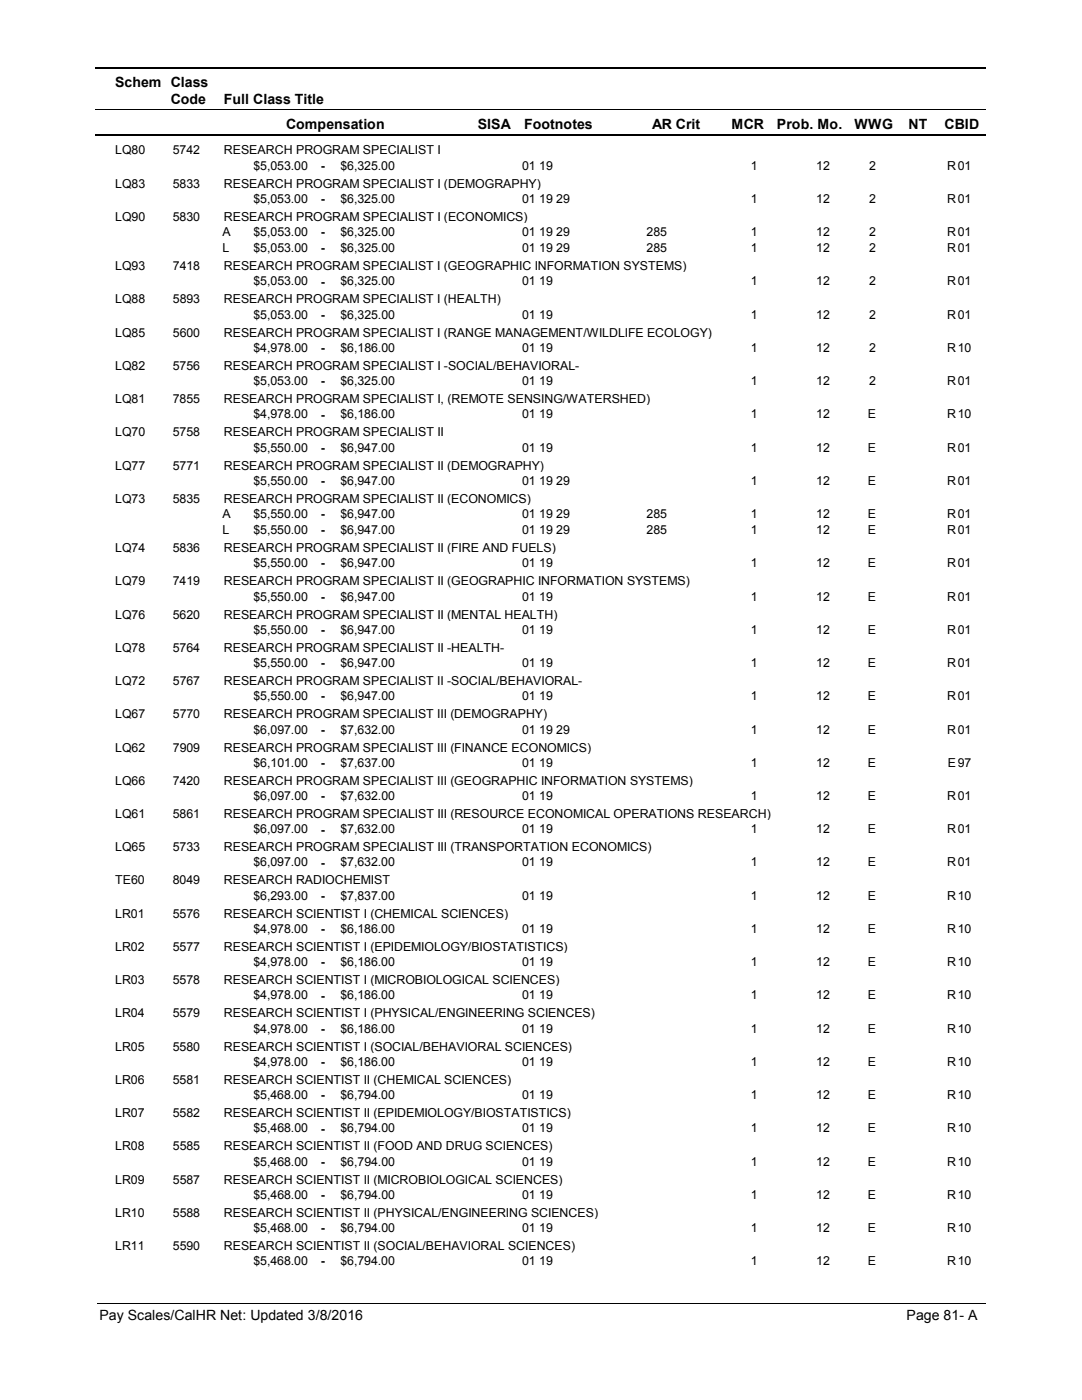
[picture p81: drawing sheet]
<svg xmlns="http://www.w3.org/2000/svg" width="216mm" height="279mm" viewBox="0 0 216 279" stroke-linecap="round" stroke-linejoin="round" font-family="sans-serif">
<defs><g id="words">
<g font-size="2.8">
<text x="23" y="17.3">Schem Class</text>
<text x="34.1" y="20.7">Code</text>
<text x="44.6" y="20.7">Full Class Title</text>
<text x="57.1" y="25.7">Compensation</text>
<text x="95.3" y="25.7">SISA</text>
<text x="104.6" y="25.7">Footnotes</text>
<text x="130.2" y="25.7">AR Crit</text>
<text x="146" y="25.7">MCR</text>
<text x="155.1" y="25.7">Prob. Mo.</text>
<text x="170.5" y="25.7">WWG</text>
<text x="181.3" y="25.7">NT</text>
<text x="188.5" y="25.7">CBID</text>
<text x="19.8" y="263.4">Pay Scales/CalHR Net: Updated 3/8/2016</text>
<text x="180.9" y="263.4">Page 81- A</text>
</g>
<g font-size="2.5">
<text x="23" y="30.8">LQ80</text>
<text x="34.5" y="30.8">5742</text>
<text x="44.7" y="30.8">RESEARCH PROGRAM SPECIALIST I</text>
<text x="50.6" y="33.9">$5,053.00</text>
<text x="64" y="33.9">-</text>
<text x="67.9" y="33.9">$6,325.00</text>
<text x="104.2" y="33.9">01 19</text>
<text x="149.8" y="33.9">1</text>
<text x="162.9" y="33.9">12</text>
<text x="173.5" y="33.9">2</text>
<text x="189" y="33.9">R</text>
<text x="191.1" y="33.9">01</text>
<text x="23" y="37.5">LQ83</text>
<text x="34.5" y="37.5">5833</text>
<text x="44.7" y="37.5">RESEARCH PROGRAM SPECIALIST I (DEMOGRAPHY)</text>
<text x="50.6" y="40.5">$5,053.00</text>
<text x="64" y="40.6">-</text>
<text x="67.9" y="40.5">$6,325.00</text>
<text x="104.2" y="40.5">01 19 29</text>
<text x="149.8" y="40.5">1</text>
<text x="162.9" y="40.5">12</text>
<text x="173.5" y="40.5">2</text>
<text x="189" y="40.5">R</text>
<text x="191.1" y="40.5">01</text>
<text x="23" y="44.1">LQ90</text>
<text x="34.5" y="44.1">5830</text>
<text x="44.4" y="47.2">A</text>
<text x="44.7" y="44.1">RESEARCH PROGRAM SPECIALIST I (ECONOMICS)</text>
<text x="50.6" y="47.2">$5,053.00</text>
<text x="64" y="47.2">-</text>
<text x="67.9" y="47.2">$6,325.00</text>
<text x="104.2" y="47.2">01 19 29</text>
<text x="129" y="47.2">285</text>
<text x="149.8" y="47.2">1</text>
<text x="162.9" y="47.2">12</text>
<text x="173.5" y="47.2">2</text>
<text x="189" y="47.2">R</text>
<text x="191.1" y="47.2">01</text>
<text x="23" y="53.9">LQ93</text>
<text x="34.5" y="53.9">7418</text>
<text x="44.4" y="50.3">L</text>
<text x="44.7" y="53.9">RESEARCH PROGRAM SPECIALIST I (GEOGRAPHIC INFORMATION SYSTEMS)</text>
<text x="50.6" y="50.3">$5,053.00</text>
<text x="64" y="50.4">-</text>
<text x="67.9" y="50.3">$6,325.00</text>
<text x="104.2" y="50.3">01 19 29</text>
<text x="129" y="50.3">285</text>
<text x="149.8" y="50.3">1</text>
<text x="162.9" y="50.3">12</text>
<text x="173.5" y="50.3">2</text>
<text x="189" y="50.3">R</text>
<text x="191.1" y="50.3">01</text>
<text x="50.6" y="57">$5,053.00</text>
<text x="64" y="57">-</text>
<text x="67.9" y="57">$6,325.00</text>
<text x="104.2" y="57">01 19</text>
<text x="149.8" y="57">1</text>
<text x="162.9" y="57">12</text>
<text x="173.5" y="57">2</text>
<text x="189" y="57">R</text>
<text x="191.1" y="57">01</text>
<text x="23" y="60.6">LQ88</text>
<text x="34.5" y="60.6">5893</text>
<text x="44.7" y="60.6">RESEARCH PROGRAM SPECIALIST I (HEALTH)</text>
<text x="50.6" y="63.6">$5,053.00</text>
<text x="64" y="63.7">-</text>
<text x="67.9" y="63.6">$6,325.00</text>
<text x="104.2" y="63.6">01 19</text>
<text x="149.8" y="63.6">1</text>
<text x="162.9" y="63.6">12</text>
<text x="173.5" y="63.6">2</text>
<text x="189" y="63.6">R</text>
<text x="191.1" y="63.6">01</text>
<text x="23" y="67.2">LQ85</text>
<text x="34.5" y="67.2">5600</text>
<text x="44.7" y="67.2">RESEARCH PROGRAM SPECIALIST I (RANGE MANAGEMENT/WILDLIFE ECOLOGY)</text>
<text x="50.6" y="70.2">$4,978.00</text>
<text x="64" y="70.3">-</text>
<text x="67.9" y="70.2">$6,186.00</text>
<text x="104.2" y="70.2">01 19</text>
<text x="149.8" y="70.2">1</text>
<text x="162.9" y="70.2">12</text>
<text x="173.5" y="70.2">2</text>
<text x="189" y="70.2">R</text>
<text x="191.1" y="70.2">10</text>
<text x="23" y="73.8">LQ82</text>
<text x="34.5" y="73.8">5756</text>
<text x="44.7" y="73.8">RESEARCH PROGRAM SPECIALIST I -SOCIAL/BEHAVIORAL-</text>
<text x="50.6" y="76.9">$5,053.00</text>
<text x="64" y="76.9">-</text>
<text x="67.9" y="76.9">$6,325.00</text>
<text x="104.2" y="76.9">01 19</text>
<text x="149.8" y="76.9">1</text>
<text x="162.9" y="76.9">12</text>
<text x="173.5" y="76.9">2</text>
<text x="189" y="76.9">R</text>
<text x="191.1" y="76.9">01</text>
<text x="23" y="80.5">LQ81</text>
<text x="34.5" y="80.5">7855</text>
<text x="44.7" y="80.5">RESEARCH PROGRAM SPECIALIST I, (REMOTE SENSING/WATERSHED)</text>
<text x="50.6" y="83.5">$4,978.00</text>
<text x="64" y="83.6">-</text>
<text x="67.9" y="83.5">$6,186.00</text>
<text x="104.2" y="83.5">01 19</text>
<text x="149.8" y="83.5">1</text>
<text x="162.9" y="83.5">12</text>
<text x="173.2" y="83.5">E</text>
<text x="189" y="83.5">R</text>
<text x="191.1" y="83.5">10</text>
<text x="23" y="87.1">LQ70</text>
<text x="34.5" y="87.1">5758</text>
<text x="44.7" y="87.1">RESEARCH PROGRAM SPECIALIST II</text>
<text x="23" y="93.7">LQ77</text>
<text x="34.5" y="93.7">5771</text>
<text x="44.7" y="93.7">RESEARCH PROGRAM SPECIALIST II (DEMOGRAPHY)</text>
<text x="50.6" y="90.1">$5,550.00</text>
<text x="64" y="90.2">-</text>
<text x="67.9" y="90.1">$6,947.00</text>
<text x="104.2" y="90.1">01 19</text>
<text x="149.8" y="90.1">1</text>
<text x="162.9" y="90.1">12</text>
<text x="173.2" y="90.1">E</text>
<text x="189" y="90.1">R</text>
<text x="191.1" y="90.1">01</text>
<text x="23" y="100.4">LQ73</text>
<text x="34.5" y="100.4">5835</text>
<text x="44.7" y="100.4">RESEARCH PROGRAM SPECIALIST II (ECONOMICS)</text>
<text x="50.6" y="96.8">$5,550.00</text>
<text x="64" y="96.8">-</text>
<text x="67.9" y="96.8">$6,947.00</text>
<text x="104.2" y="96.8">01 19 29</text>
<text x="149.8" y="96.8">1</text>
<text x="162.9" y="96.8">12</text>
<text x="173.2" y="96.8">E</text>
<text x="189" y="96.8">R</text>
<text x="191.1" y="96.8">01</text>
<text x="44.4" y="103.4">A</text>
<text x="44.4" y="106.6">L</text>
<text x="50.6" y="103.4">$5,550.00</text>
<text x="50.6" y="106.6">$5,550.00</text>
<text x="64" y="103.5">-</text>
<text x="64" y="106.6">-</text>
<text x="67.9" y="103.4">$6,947.00</text>
<text x="67.9" y="106.6">$6,947.00</text>
<text x="104.2" y="103.4">01 19 29</text>
<text x="104.2" y="106.6">01 19 29</text>
<text x="129" y="103.4">285</text>
<text x="129" y="106.6">285</text>
<text x="149.8" y="103.4">1</text>
<text x="149.8" y="106.6">1</text>
<text x="162.9" y="103.4">12</text>
<text x="162.9" y="106.6">12</text>
<text x="173.2" y="103.4">E</text>
<text x="173.2" y="106.6">E</text>
<text x="189" y="103.4">R</text>
<text x="189" y="106.6">R</text>
<text x="191.1" y="103.4">01</text>
<text x="191.1" y="106.6">01</text>
<text x="23" y="110.2">LQ74</text>
<text x="34.5" y="110.2">5836</text>
<text x="44.7" y="110.2">RESEARCH PROGRAM SPECIALIST II (FIRE AND FUELS)</text>
<text x="50.6" y="113.2">$5,550.00</text>
<text x="64" y="113.3">-</text>
<text x="67.9" y="113.2">$6,947.00</text>
<text x="104.2" y="113.2">01 19</text>
<text x="149.8" y="113.2">1</text>
<text x="162.9" y="113.2">12</text>
<text x="173.2" y="113.2">E</text>
<text x="189" y="113.2">R</text>
<text x="191.1" y="113.2">01</text>
<text x="23" y="116.8">LQ79</text>
<text x="34.5" y="116.8">7419</text>
<text x="44.7" y="116.8">RESEARCH PROGRAM SPECIALIST II (GEOGRAPHIC INFORMATION SYSTEMS)</text>
<text x="50.6" y="119.9">$5,550.00</text>
<text x="64" y="119.9">-</text>
<text x="67.9" y="119.9">$6,947.00</text>
<text x="104.2" y="119.9">01 19</text>
<text x="149.8" y="119.9">1</text>
<text x="162.9" y="119.9">12</text>
<text x="173.2" y="119.9">E</text>
<text x="189" y="119.9">R</text>
<text x="191.1" y="119.9">01</text>
<text x="23" y="123.4">LQ76</text>
<text x="34.5" y="123.4">5620</text>
<text x="44.7" y="123.4">RESEARCH PROGRAM SPECIALIST II (MENTAL HEALTH)</text>
<text x="23" y="130.1">LQ78</text>
<text x="34.5" y="130.1">5764</text>
<text x="44.7" y="130.1">RESEARCH PROGRAM SPECIALIST II -HEALTH-</text>
<text x="50.6" y="126.5">$5,550.00</text>
<text x="64" y="126.5">-</text>
<text x="67.9" y="126.5">$6,947.00</text>
<text x="104.2" y="126.5">01 19</text>
<text x="149.8" y="126.5">1</text>
<text x="162.9" y="126.5">12</text>
<text x="173.2" y="126.5">E</text>
<text x="189" y="126.5">R</text>
<text x="191.1" y="126.5">01</text>
<text x="23" y="136.7">LQ72</text>
<text x="34.5" y="136.7">5767</text>
<text x="44.7" y="136.7">RESEARCH PROGRAM SPECIALIST II -SOCIAL/BEHAVIORAL-</text>
<text x="50.6" y="133.1">$5,550.00</text>
<text x="64" y="133.2">-</text>
<text x="67.9" y="133.1">$6,947.00</text>
<text x="104.2" y="133.1">01 19</text>
<text x="149.8" y="133.1">1</text>
<text x="162.9" y="133.1">12</text>
<text x="173.2" y="133.1">E</text>
<text x="189" y="133.1">R</text>
<text x="191.1" y="133.1">01</text>
<text x="23" y="143.3">LQ67</text>
<text x="34.5" y="143.3">5770</text>
<text x="44.7" y="143.3">RESEARCH PROGRAM SPECIALIST III (DEMOGRAPHY)</text>
<text x="50.6" y="139.8">$5,550.00</text>
<text x="64" y="139.8">-</text>
<text x="67.9" y="139.8">$6,947.00</text>
<text x="104.2" y="139.8">01 19</text>
<text x="149.8" y="139.8">1</text>
<text x="162.9" y="139.8">12</text>
<text x="173.2" y="139.8">E</text>
<text x="189" y="139.8">R</text>
<text x="191.1" y="139.8">01</text>
<text x="23" y="150">LQ62</text>
<text x="34.5" y="150">7909</text>
<text x="44.7" y="150">RESEARCH PROGRAM SPECIALIST III (FINANCE ECONOMICS)</text>
<text x="50.6" y="146.4">$6,097.00</text>
<text x="64" y="146.4">-</text>
<text x="67.9" y="146.4">$7,632.00</text>
<text x="104.2" y="146.4">01 19 29</text>
<text x="149.8" y="146.4">1</text>
<text x="162.9" y="146.4">12</text>
<text x="173.2" y="146.4">E</text>
<text x="189" y="146.4">R</text>
<text x="191.1" y="146.4">01</text>
<text x="50.6" y="153">$6,101.00</text>
<text x="64" y="153.1">-</text>
<text x="67.9" y="153">$7,637.00</text>
<text x="104.2" y="153">01 19</text>
<text x="149.8" y="153">1</text>
<text x="162.9" y="153">12</text>
<text x="173.2" y="153">E</text>
<text x="189.2" y="153">E</text>
<text x="191.1" y="153">97</text>
<text x="23" y="156.6">LQ66</text>
<text x="34.5" y="156.6">7420</text>
<text x="44.7" y="156.6">RESEARCH PROGRAM SPECIALIST III (GEOGRAPHIC INFORMATION SYSTEMS)</text>
<text x="50.6" y="159.7">$6,097.00</text>
<text x="64" y="159.7">-</text>
<text x="67.9" y="159.7">$7,632.00</text>
<text x="104.2" y="159.7">01 19</text>
<text x="149.8" y="159.7">1</text>
<text x="162.9" y="159.7">12</text>
<text x="173.2" y="159.7">E</text>
<text x="189" y="159.7">R</text>
<text x="191.1" y="159.7">01</text>
<text x="23" y="163.3">LQ61</text>
<text x="34.5" y="163.3">5861</text>
<text x="44.7" y="163.3">RESEARCH PROGRAM SPECIALIST III (RESOURCE ECONOMICAL OPERATIONS RESEARCH)</text>
<text x="50.6" y="166.3">$6,097.00</text>
<text x="64" y="166.4">-</text>
<text x="67.9" y="166.3">$7,632.00</text>
<text x="104.2" y="166.3">01 19</text>
<text x="149.8" y="166.3">1</text>
<text x="162.9" y="166.3">12</text>
<text x="173.2" y="166.3">E</text>
<text x="189" y="166.3">R</text>
<text x="191.1" y="166.3">01</text>
<text x="23" y="169.9">LQ65</text>
<text x="34.5" y="169.9">5733</text>
<text x="44.7" y="169.9">RESEARCH PROGRAM SPECIALIST III (TRANSPORTATION ECONOMICS)</text>
<text x="50.6" y="172.9">$6,097.00</text>
<text x="64" y="173">-</text>
<text x="67.9" y="172.9">$7,632.00</text>
<text x="104.2" y="172.9">01 19</text>
<text x="149.8" y="172.9">1</text>
<text x="162.9" y="172.9">12</text>
<text x="173.2" y="172.9">E</text>
<text x="189" y="172.9">R</text>
<text x="191.1" y="172.9">01</text>
<text x="23" y="176.5">TE60</text>
<text x="34.5" y="176.5">8049</text>
<text x="44.7" y="176.5">RESEARCH RADIOCHEMIST</text>
<text x="50.6" y="179.6">$6,293.00</text>
<text x="64" y="179.6">-</text>
<text x="67.9" y="179.6">$7,837.00</text>
<text x="104.2" y="179.6">01 19</text>
<text x="149.8" y="179.6">1</text>
<text x="162.9" y="179.6">12</text>
<text x="173.2" y="179.6">E</text>
<text x="189" y="179.6">R</text>
<text x="191.1" y="179.6">10</text>
<text x="23" y="183.2">LR01</text>
<text x="34.5" y="183.2">5576</text>
<text x="44.7" y="183.2">RESEARCH SCIENTIST I (CHEMICAL SCIENCES)</text>
<text x="23" y="189.8">LR02</text>
<text x="34.5" y="189.8">5577</text>
<text x="44.7" y="189.8">RESEARCH SCIENTIST I (EPIDEMIOLOGY/BIOSTATISTICS)</text>
<text x="50.6" y="186.2">$4,978.00</text>
<text x="64" y="186.3">-</text>
<text x="67.9" y="186.2">$6,186.00</text>
<text x="104.2" y="186.2">01 19</text>
<text x="149.8" y="186.2">1</text>
<text x="162.9" y="186.2">12</text>
<text x="173.2" y="186.2">E</text>
<text x="189" y="186.2">R</text>
<text x="191.1" y="186.2">10</text>
<text x="23" y="196.4">LR03</text>
<text x="34.5" y="196.4">5578</text>
<text x="44.7" y="196.4">RESEARCH SCIENTIST I (MICROBIOLOGICAL SCIENCES)</text>
<text x="50.6" y="192.8">$4,978.00</text>
<text x="64" y="192.9">-</text>
<text x="67.9" y="192.8">$6,186.00</text>
<text x="104.2" y="192.8">01 19</text>
<text x="149.8" y="192.8">1</text>
<text x="162.9" y="192.8">12</text>
<text x="173.2" y="192.8">E</text>
<text x="189" y="192.8">R</text>
<text x="191.1" y="192.8">10</text>
<text x="23" y="203.1">LR04</text>
<text x="34.5" y="203.1">5579</text>
<text x="44.7" y="203.1">RESEARCH SCIENTIST I (PHYSICAL/ENGINEERING SCIENCES)</text>
<text x="50.6" y="199.5">$4,978.00</text>
<text x="64" y="199.5">-</text>
<text x="67.9" y="199.5">$6,186.00</text>
<text x="104.2" y="199.5">01 19</text>
<text x="149.8" y="199.5">1</text>
<text x="162.9" y="199.5">12</text>
<text x="173.2" y="199.5">E</text>
<text x="189" y="199.5">R</text>
<text x="191.1" y="199.5">10</text>
<text x="23" y="209.7">LR05</text>
<text x="34.5" y="209.7">5580</text>
<text x="44.7" y="209.7">RESEARCH SCIENTIST I (SOCIAL/BEHAVIORAL SCIENCES)</text>
<text x="50.6" y="206.1">$4,978.00</text>
<text x="64" y="206.2">-</text>
<text x="67.9" y="206.1">$6,186.00</text>
<text x="104.2" y="206.1">01 19</text>
<text x="149.8" y="206.1">1</text>
<text x="162.9" y="206.1">12</text>
<text x="173.2" y="206.1">E</text>
<text x="189" y="206.1">R</text>
<text x="191.1" y="206.1">10</text>
<text x="50.6" y="212.7">$4,978.00</text>
<text x="64" y="212.8">-</text>
<text x="67.9" y="212.7">$6,186.00</text>
<text x="104.2" y="212.7">01 19</text>
<text x="149.8" y="212.7">1</text>
<text x="162.9" y="212.7">12</text>
<text x="173.2" y="212.7">E</text>
<text x="189" y="212.7">R</text>
<text x="191.1" y="212.7">10</text>
<text x="23" y="216.3">LR06</text>
<text x="34.5" y="216.3">5581</text>
<text x="44.7" y="216.3">RESEARCH SCIENTIST II (CHEMICAL SCIENCES)</text>
<text x="50.6" y="219.4">$5,468.00</text>
<text x="64" y="219.4">-</text>
<text x="67.9" y="219.4">$6,794.00</text>
<text x="104.2" y="219.4">01 19</text>
<text x="149.8" y="219.4">1</text>
<text x="162.9" y="219.4">12</text>
<text x="173.2" y="219.4">E</text>
<text x="189" y="219.4">R</text>
<text x="191.1" y="219.4">10</text>
<text x="23" y="223">LR07</text>
<text x="34.5" y="223">5582</text>
<text x="44.7" y="223">RESEARCH SCIENTIST II (EPIDEMIOLOGY/BIOSTATISTICS)</text>
<text x="50.6" y="226">$5,468.00</text>
<text x="64" y="226.1">-</text>
<text x="67.9" y="226">$6,794.00</text>
<text x="104.2" y="226">01 19</text>
<text x="149.8" y="226">1</text>
<text x="162.9" y="226">12</text>
<text x="173.2" y="226">E</text>
<text x="189" y="226">R</text>
<text x="191.1" y="226">10</text>
<text x="23" y="229.6">LR08</text>
<text x="34.5" y="229.6">5585</text>
<text x="44.7" y="229.6">RESEARCH SCIENTIST II (FOOD AND DRUG SCIENCES)</text>
<text x="50.6" y="232.6">$5,468.00</text>
<text x="64" y="232.7">-</text>
<text x="67.9" y="232.6">$6,794.00</text>
<text x="104.2" y="232.6">01 19</text>
<text x="149.8" y="232.6">1</text>
<text x="162.9" y="232.6">12</text>
<text x="173.2" y="232.6">E</text>
<text x="189" y="232.6">R</text>
<text x="191.1" y="232.6">10</text>
<text x="23" y="236.2">LR09</text>
<text x="34.5" y="236.2">5587</text>
<text x="44.7" y="236.2">RESEARCH SCIENTIST II (MICROBIOLOGICAL SCIENCES)</text>
<text x="50.6" y="239.3">$5,468.00</text>
<text x="64" y="239.3">-</text>
<text x="67.9" y="239.3">$6,794.00</text>
<text x="104.2" y="239.3">01 19</text>
<text x="149.8" y="239.3">1</text>
<text x="162.9" y="239.3">12</text>
<text x="173.2" y="239.3">E</text>
<text x="189" y="239.3">R</text>
<text x="191.1" y="239.3">10</text>
<text x="23" y="242.9">LR10</text>
<text x="34.5" y="242.9">5588</text>
<text x="44.7" y="242.9">RESEARCH SCIENTIST II (PHYSICAL/ENGINEERING SCIENCES)</text>
<text x="50.6" y="245.9">$5,468.00</text>
<text x="64" y="246">-</text>
<text x="67.9" y="245.9">$6,794.00</text>
<text x="104.2" y="245.9">01 19</text>
<text x="149.8" y="245.9">1</text>
<text x="162.9" y="245.9">12</text>
<text x="173.2" y="245.9">E</text>
<text x="189" y="245.9">R</text>
<text x="191.1" y="245.9">10</text>
<text x="23" y="249.5">LR11</text>
<text x="34.5" y="249.5">5590</text>
<text x="44.7" y="249.5">RESEARCH SCIENTIST II (SOCIAL/BEHAVIORAL SCIENCES)</text>
<text x="50.6" y="252.5">$5,468.00</text>
<text x="64" y="252.6">-</text>
<text x="67.9" y="252.5">$6,794.00</text>
<text x="104.2" y="252.5">01 19</text>
<text x="149.8" y="252.5">1</text>
<text x="162.9" y="252.5">12</text>
<text x="173.2" y="252.5">E</text>
<text x="189" y="252.5">R</text>
<text x="191.1" y="252.5">10</text>
</g>
</g></defs>
<path d="M19 13.5h177.7M19 27h177.7" fill="none" stroke="#000" stroke-width=".36"/>
<path d="M19 21.9h177.7" fill="none" stroke="#000" stroke-width=".2"/>
<g fill="#fff">
<path d="M46.8 31.3h16.3v3h-16.3z" fill-rule="evenodd"/>
<path d="M190.8 31.3h4.1v3h-4.1z" fill-rule="evenodd"/>
<path d="M46.8 37.9h16.3v3h-16.3z" fill-rule="evenodd"/>
<path d="M190.8 37.9h4.1v3h-4.1z" fill-rule="evenodd"/>
<path d="M46.8 44.5h16.3v3h-16.3z" fill-rule="evenodd"/>
<path d="M190.8 44.5h4.1v3h-4.1z" fill-rule="evenodd"/>
<path d="M46.8 47.7h16.3v3h-16.3z" fill-rule="evenodd"/>
<path d="M190.8 47.7h4.1v3h-4.1z" fill-rule="evenodd"/>
<path d="M46.8 54.4h16.3v2.9h-16.3z" fill-rule="evenodd"/>
<path d="M190.8 54.4h4.1v2.9h-4.1z" fill-rule="evenodd"/>
<path d="M46.8 61h16.3v3h-16.3z" fill-rule="evenodd"/>
<path d="M190.8 61h4.1v3h-4.1z" fill-rule="evenodd"/>
<path d="M46.8 67.6h16.3v3h-16.3z" fill-rule="evenodd"/>
<path d="M190.8 67.6h4.1v3h-4.1z" fill-rule="evenodd"/>
<path d="M46.8 74.3h16.3v3h-16.3z" fill-rule="evenodd"/>
<path d="M190.8 74.3h4.1v3h-4.1z" fill-rule="evenodd"/>
<path d="M46.8 80.9h16.3v3h-16.3z" fill-rule="evenodd"/>
<path d="M190.8 80.9h4.1v3h-4.1z" fill-rule="evenodd"/>
<path d="M46.8 87.5h16.3v3h-16.3z" fill-rule="evenodd"/>
<path d="M190.8 87.5h4.1v3h-4.1z" fill-rule="evenodd"/>
<path d="M46.8 94.2h16.3v3h-16.3z" fill-rule="evenodd"/>
<path d="M190.8 94.2h4.1v3h-4.1z" fill-rule="evenodd"/>
<path d="M46.8 100.8h16.3v3h-16.3z" fill-rule="evenodd"/>
<path d="M190.8 100.8h4.1v3h-4.1z" fill-rule="evenodd"/>
<path d="M46.8 104h16.3v3h-16.3z" fill-rule="evenodd"/>
<path d="M190.8 104h4.1v3h-4.1z" fill-rule="evenodd"/>
<path d="M46.8 110.6h16.3v3h-16.3z" fill-rule="evenodd"/>
<path d="M190.8 110.6h4.1v3h-4.1z" fill-rule="evenodd"/>
<path d="M46.8 117.2h16.3v3h-16.3z" fill-rule="evenodd"/>
<path d="M190.8 117.2h4.1v3h-4.1z" fill-rule="evenodd"/>
<path d="M46.8 123.9h16.3v3h-16.3z" fill-rule="evenodd"/>
<path d="M190.8 123.9h4.1v3h-4.1z" fill-rule="evenodd"/>
<path d="M46.8 130.5h16.3v3h-16.3z" fill-rule="evenodd"/>
<path d="M190.8 130.5h4.1v3h-4.1z" fill-rule="evenodd"/>
<path d="M46.8 137.2h16.3v2.9h-16.3z" fill-rule="evenodd"/>
<path d="M190.8 137.2h4.1v2.9h-4.1z" fill-rule="evenodd"/>
<path d="M46.8 143.8h16.3v3h-16.3z" fill-rule="evenodd"/>
<path d="M190.8 143.8h4.1v3h-4.1z" fill-rule="evenodd"/>
<path d="M46.8 150.4h16.3v3h-16.3z" fill-rule="evenodd"/>
<path d="M190.8 150.4h4.1v3h-4.1z" fill-rule="evenodd"/>
<path d="M46.8 157.1h16.3v2.9h-16.3z" fill-rule="evenodd"/>
<path d="M190.8 157.1h4.1v2.9h-4.1z" fill-rule="evenodd"/>
<path d="M46.8 163.7h16.3v3h-16.3z" fill-rule="evenodd"/>
<path d="M190.8 163.7h4.1v3h-4.1z" fill-rule="evenodd"/>
<path d="M46.8 170.3h16.3v3h-16.3z" fill-rule="evenodd"/>
<path d="M190.8 170.3h4.1v3h-4.1z" fill-rule="evenodd"/>
<path d="M46.8 177h16.3v2.9h-16.3z" fill-rule="evenodd"/>
<path d="M190.8 177h4.1v2.9h-4.1z" fill-rule="evenodd"/>
<path d="M46.8 183.6h16.3v3h-16.3z" fill-rule="evenodd"/>
<path d="M190.8 183.6h4.1v3h-4.1z" fill-rule="evenodd"/>
<path d="M46.8 190.2h16.3v3h-16.3z" fill-rule="evenodd"/>
<path d="M190.8 190.2h4.1v3h-4.1z" fill-rule="evenodd"/>
<path d="M46.8 196.9h16.3v2.9h-16.3z" fill-rule="evenodd"/>
<path d="M190.8 196.9h4.1v2.9h-4.1z" fill-rule="evenodd"/>
<path d="M46.8 203.5h16.3v3h-16.3z" fill-rule="evenodd"/>
<path d="M190.8 203.5h4.1v3h-4.1z" fill-rule="evenodd"/>
<path d="M46.8 210.1h16.3v3h-16.3z" fill-rule="evenodd"/>
<path d="M190.8 210.1h4.1v3h-4.1z" fill-rule="evenodd"/>
<path d="M46.8 216.8h16.3v3h-16.3z" fill-rule="evenodd"/>
<path d="M190.8 216.8h4.1v3h-4.1z" fill-rule="evenodd"/>
<path d="M46.8 223.4h16.3v3h-16.3z" fill-rule="evenodd"/>
<path d="M190.8 223.4h4.1v3h-4.1z" fill-rule="evenodd"/>
<path d="M46.8 230h16.3v3h-16.3z" fill-rule="evenodd"/>
<path d="M190.8 230h4.1v3h-4.1z" fill-rule="evenodd"/>
<path d="M46.8 236.7h16.3v3h-16.3z" fill-rule="evenodd"/>
<path d="M190.8 236.7h4.1v3h-4.1z" fill-rule="evenodd"/>
<path d="M46.8 243.3h16.3v3h-16.3z" fill-rule="evenodd"/>
<path d="M190.8 243.3h4.1v3h-4.1z" fill-rule="evenodd"/>
<path d="M46.8 249.9h16.3v3h-16.3z" fill-rule="evenodd"/>
<path d="M190.8 249.9h4.1v3h-4.1z" fill-rule="evenodd"/>
</g>
<path d="M19.5 260.1h177.2" fill="none" stroke="#000" stroke-width=".2"/>
<use href="#words"/>
</svg>
